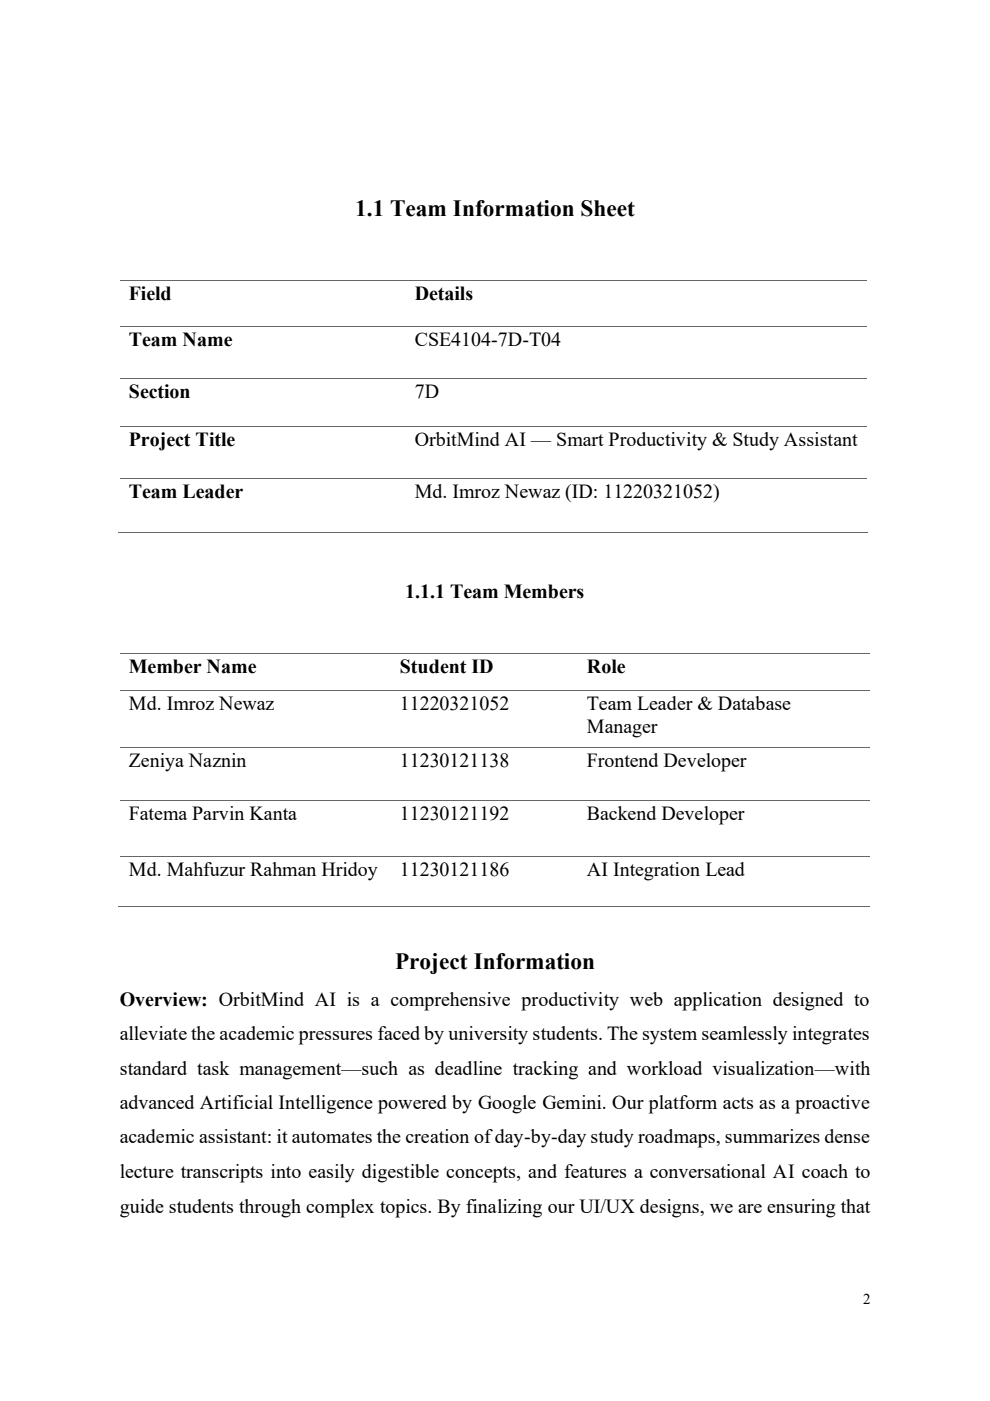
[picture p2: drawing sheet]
<svg xmlns="http://www.w3.org/2000/svg" width="210mm" height="297mm" viewBox="0 0 210 297" stroke-linecap="round" stroke-linejoin="round" font-family="sans-serif">
<defs><g id="words">
<g font-size="4.9">
<text x="75.4" y="45.9">1.1 Team Information Sheet</text>
<text x="83.8" y="205.5">Project Information</text>
</g>
<g font-size="4.2">
<text x="27.3" y="63.6">Field</text>
<text x="88" y="63.6">Details</text>
<text x="27.3" y="73.3">Team Name</text>
<text x="88" y="73.3">CSE4104-7D-T04</text>
<text x="27.3" y="84.3">Section</text>
<text x="88" y="84.3">7D</text>
<text x="27.3" y="94.6">Project Title</text>
<text x="88" y="94.6">OrbitMind AI — Smart Productivity &amp; Study Assistant</text>
<text x="27.3" y="105.6">Team Leader</text>
<text x="88" y="105.6">Md. Imroz Newaz (ID: 11220321052)</text>
<text x="85.9" y="126.7">1.1.1 Team Members</text>
<text x="27.3" y="142.7">Member Name</text>
<text x="84.8" y="142.7">Student ID</text>
<text x="124.5" y="142.7">Role</text>
<text x="27.3" y="150.5">Md. Imroz Newaz</text>
<text x="84.8" y="150.5">11220321052</text>
<text x="124.5" y="150.5">Team Leader &amp; Database</text>
<text x="124.5" y="155.4">Manager</text>
<text x="27.3" y="162.6">Zeniya Naznin</text>
<text x="84.8" y="162.6">11230121138</text>
<text x="124.5" y="162.6">Frontend Developer</text>
<text x="27.3" y="173.9">Fatema Parvin Kanta</text>
<text x="84.8" y="173.9">11230121192</text>
<text x="124.5" y="173.9">Backend Developer</text>
<text x="27.3" y="185.7">Md. Mahfuzur Rahman Hridoy</text>
<text x="84.8" y="185.7">11230121186</text>
<text x="124.5" y="185.7">AI Integration Lead</text>
<text x="25.4" y="213.2">Overview: OrbitMind AI is a comprehensive productivity web application designed to</text>
<text x="25.4" y="220.5">alleviate the academic pressures faced by university students. The system seamlessly integrates</text>
<text x="25.4" y="227.9">standard task management—such as deadline tracking and workload visualization—with</text>
<text x="25.4" y="235.2">advanced Artificial Intelligence powered by Google Gemini. Our platform acts as a proactive</text>
<text x="25.4" y="242.4">academic assistant: it automates the creation of day-by-day study roadmaps, summarizes dense</text>
<text x="25.4" y="249.7">lecture transcripts into easily digestible concepts, and features a conversational AI coach to</text>
<text x="25.4" y="257.1">guide students through complex topics. By finalizing our UI/UX designs, we are ensuring that</text>
</g>
<text font-size="3.2" x="183.1" y="276.6">2</text>
</g></defs>
<path d="M25.4 59.5h60.6" fill="none" stroke="#666" stroke-width=".21"/>
<path d="M86 59.5h.2v.1h-.2z" fill-rule="evenodd" fill="#666"/>
<path d="M86.2 59.5h97.8M25.4 69.3h60.6" fill="none" stroke="#666" stroke-width=".21"/>
<path d="M86 69.2h.2v.1h-.2z" fill-rule="evenodd" fill="#666"/>
<path d="M86.2 69.3h97.8M25.4 80.3h60.6" fill="none" stroke="#666" stroke-width=".21"/>
<path d="M86 80.2h.2v.2h-.2z" fill-rule="evenodd" fill="#666"/>
<path d="M25.4 90.5h60.6M86.2 80.3h97.8" fill="none" stroke="#666" stroke-width=".21"/>
<path d="M86 90.4h.2v.2h-.2z" fill-rule="evenodd" fill="#666"/>
<path d="M86.2 90.5h97.8M25.4 101.5h60.6" fill="none" stroke="#666" stroke-width=".21"/>
<path d="M86 101.5h.2v.1h-.2z" fill-rule="evenodd" fill="#666"/>
<path d="M25.1 112.8h60.9M86.2 101.5h97.8" fill="none" stroke="#666" stroke-width=".21"/>
<path d="M85.8 112.7h.1v.2h-.1z" fill-rule="evenodd" fill="#666"/>
<path d="M85.9 112.8h98.1M25.4 138.6h57.5" fill="none" stroke="#666" stroke-width=".21"/>
<path d="M82.8 138.5h.2v.2h-.2z" fill-rule="evenodd" fill="#666"/>
<path d="M83 138.6h39.6" fill="none" stroke="#666" stroke-width=".21"/>
<path d="M122.6 138.5h.1v.2h-.1z" fill-rule="evenodd" fill="#666"/>
<path d="M122.7 138.6h61.8M25.4 146.4h57.5" fill="none" stroke="#666" stroke-width=".21"/>
<path d="M82.8 146.4h.2v.1h-.2z" fill-rule="evenodd" fill="#666"/>
<path d="M83 146.4h39.6" fill="none" stroke="#666" stroke-width=".21"/>
<path d="M122.6 146.4h.1v.1h-.1z" fill-rule="evenodd" fill="#666"/>
<path d="M25.4 158.5h57.5M122.7 146.4h61.8" fill="none" stroke="#666" stroke-width=".21"/>
<path d="M82.8 158.4h.2v.2h-.2z" fill-rule="evenodd" fill="#666"/>
<path d="M83 158.5h39.6" fill="none" stroke="#666" stroke-width=".21"/>
<path d="M122.6 158.4h.1v.2h-.1z" fill-rule="evenodd" fill="#666"/>
<path d="M122.7 158.5h61.8M25.4 169.8h57.5" fill="none" stroke="#666" stroke-width=".21"/>
<path d="M82.8 169.7h.2v.2h-.2z" fill-rule="evenodd" fill="#666"/>
<path d="M83 169.8h39.6" fill="none" stroke="#666" stroke-width=".21"/>
<path d="M122.6 169.7h.1v.2h-.1z" fill-rule="evenodd" fill="#666"/>
<path d="M122.7 169.8h61.8M25.4 181.6h57.5" fill="none" stroke="#666" stroke-width=".21"/>
<path d="M82.8 181.6h.2v.1h-.2z" fill-rule="evenodd" fill="#666"/>
<path d="M83 181.6h39.6" fill="none" stroke="#666" stroke-width=".21"/>
<path d="M122.6 181.6h.1v.1h-.1z" fill-rule="evenodd" fill="#666"/>
<path d="M25.1 192.1h57.8M122.7 181.6h61.8" fill="none" stroke="#666" stroke-width=".21"/>
<path d="M82.6 192.1h.2v.1h-.2z" fill-rule="evenodd" fill="#666"/>
<path d="M82.8 192.1h39.8" fill="none" stroke="#666" stroke-width=".21"/>
<path d="M122.3 192.1h.2v.1h-.2z" fill-rule="evenodd" fill="#666"/>
<path d="M122.5 192.1h62" fill="none" stroke="#666" stroke-width=".21"/>
<use href="#words"/>
</svg>
